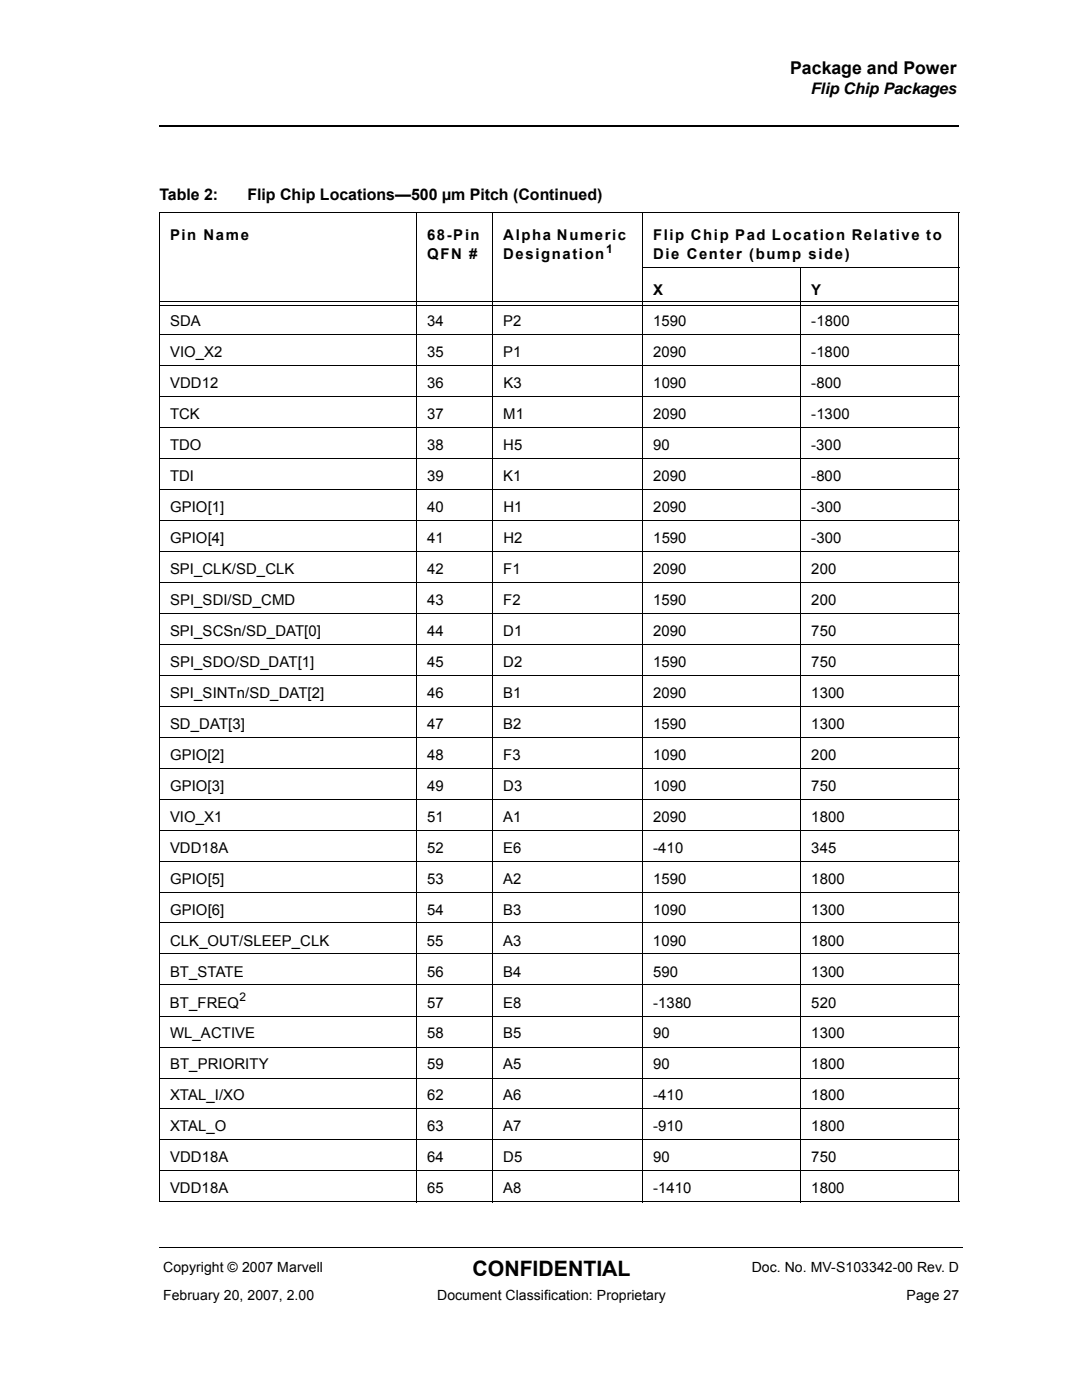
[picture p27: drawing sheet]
<svg xmlns="http://www.w3.org/2000/svg" width="216mm" height="279mm" viewBox="0 0 216 279" stroke-linecap="round" stroke-linejoin="round" font-family="sans-serif">
<defs><g id="words">
<text font-size="4.2" x="94.1" y="254.4">CONFIDENTIAL</text>
<text font-size="3.5" x="157.4" y="14.7">Package and Power</text>
<g font-size="3.2">
<text x="161.4" y="18.7">Flip Chip Packages</text>
<text x="31.8" y="39.9">Table 2:</text>
<text x="49.3" y="39.9">Flip Chip Locations—500 μm Pitch (Continued)</text>
</g>
<g font-size="3">
<text x="33.9" y="47.9">Pin Name</text>
<text x="85.1" y="47.9">68-Pin</text>
<text x="100.2" y="47.9">Alpha Numeric</text>
<text x="130.1" y="47.9">Flip Chip Pad Location Relative to</text>
<text x="85.1" y="51.6">QFN #</text>
<text x="100.2" y="51.6">Designation</text>
<text x="130.1" y="51.6">Die Center (bump side)</text>
<text x="130.1" y="58.8">X</text>
<text x="161.6" y="58.8">Y</text>
<text x="33.9" y="65">SDA</text>
<text x="85.1" y="65">34</text>
<text x="100.2" y="65">P2</text>
<text x="130.1" y="65">1590</text>
<text x="161.6" y="65">-1800</text>
<text x="33.9" y="71.1">VIO_X2</text>
<text x="85.1" y="71.1">35</text>
<text x="100.2" y="71.1">P1</text>
<text x="130.1" y="71.1">2090</text>
<text x="161.6" y="71.1">-1800</text>
<text x="33.9" y="77.3">VDD12</text>
<text x="85.1" y="77.3">36</text>
<text x="100.3" y="77.3">K3</text>
<text x="130.1" y="77.3">1090</text>
<text x="161.6" y="77.3">-800</text>
<text x="33.9" y="83.5">TCK</text>
<text x="85.1" y="83.5">37</text>
<text x="100.2" y="83.5">M1</text>
<text x="130.1" y="83.5">2090</text>
<text x="161.6" y="83.5">-1300</text>
<text x="33.9" y="89.7">TDO</text>
<text x="85.1" y="89.7">38</text>
<text x="100.2" y="89.7">H5</text>
<text x="130.1" y="89.7">90</text>
<text x="161.6" y="89.7">-300</text>
<text x="33.9" y="95.8">TDI</text>
<text x="85.1" y="95.8">39</text>
<text x="100.2" y="95.8">K1</text>
<text x="130.1" y="95.8">2090</text>
<text x="161.6" y="95.8">-800</text>
<text x="33.9" y="102">GPIO[1]</text>
<text x="85.1" y="102">40</text>
<text x="100.3" y="102">H1</text>
<text x="130.1" y="102">2090</text>
<text x="161.6" y="102">-300</text>
<text x="33.9" y="108.2">GPIO[4]</text>
<text x="85.1" y="108.2">41</text>
<text x="100.3" y="108.2">H2</text>
<text x="130.1" y="108.2">1590</text>
<text x="161.6" y="108.2">-300</text>
<text x="33.9" y="114.4">SPI_CLK/SD_CLK</text>
<text x="85.1" y="114.4">42</text>
<text x="100.2" y="114.4">F1</text>
<text x="130.1" y="114.4">2090</text>
<text x="161.6" y="114.4">200</text>
<text x="33.9" y="120.6">SPI_SDI/SD_CMD</text>
<text x="85.1" y="120.6">43</text>
<text x="100.2" y="120.6">F2</text>
<text x="130.1" y="120.6">1590</text>
<text x="161.6" y="120.6">200</text>
<text x="33.9" y="126.7">SPI_SCSn/SD_DAT[0]</text>
<text x="85.1" y="126.7">44</text>
<text x="100.2" y="126.7">D1</text>
<text x="130.1" y="126.7">2090</text>
<text x="161.6" y="126.7">750</text>
<text x="33.9" y="132.9">SPI_SDO/SD_DAT[1]</text>
<text x="85.1" y="132.9">45</text>
<text x="100.2" y="132.9">D2</text>
<text x="130.1" y="132.9">1590</text>
<text x="161.6" y="132.9">750</text>
<text x="33.9" y="139.1">SPI_SINTn/SD_DAT[2]</text>
<text x="85.1" y="139.1">46</text>
<text x="100.2" y="139.1">B1</text>
<text x="130.1" y="139.1">2090</text>
<text x="161.6" y="139.1">1300</text>
<text x="33.9" y="145.2">SD_DAT[3]</text>
<text x="85.1" y="145.2">47</text>
<text x="100.2" y="145.2">B2</text>
<text x="130.1" y="145.2">1590</text>
<text x="161.6" y="145.2">1300</text>
<text x="33.9" y="151.4">GPIO[2]</text>
<text x="85.1" y="151.4">48</text>
<text x="100.2" y="151.4">F3</text>
<text x="130.1" y="151.4">1090</text>
<text x="161.6" y="151.4">200</text>
<text x="33.9" y="157.6">GPIO[3]</text>
<text x="85.1" y="157.6">49</text>
<text x="100.2" y="157.6">D3</text>
<text x="130.1" y="157.6">1090</text>
<text x="161.6" y="157.6">750</text>
<text x="33.9" y="163.8">VIO_X1</text>
<text x="85.1" y="163.8">51</text>
<text x="100.2" y="163.8">A1</text>
<text x="130.1" y="163.8">2090</text>
<text x="161.6" y="163.8">1800</text>
<text x="33.9" y="169.9">VDD18A</text>
<text x="85.1" y="169.9">52</text>
<text x="100.2" y="169.9">E6</text>
<text x="130.1" y="169.9">-410</text>
<text x="161.6" y="169.9">345</text>
<text x="33.9" y="176.1">GPIO[5]</text>
<text x="85.1" y="176.1">53</text>
<text x="100.2" y="176.1">A2</text>
<text x="130.1" y="176.1">1590</text>
<text x="161.6" y="176.1">1800</text>
<text x="33.9" y="182.3">GPIO[6]</text>
<text x="85.1" y="182.3">54</text>
<text x="100.2" y="182.3">B3</text>
<text x="130.1" y="182.3">1090</text>
<text x="161.6" y="182.3">1300</text>
<text x="33.9" y="188.5">CLK_OUT/SLEEP_CLK</text>
<text x="85" y="188.5">55</text>
<text x="100.2" y="188.5">A3</text>
<text x="130" y="188.5">1090</text>
<text x="161.5" y="188.5">1800</text>
<text x="33.9" y="194.6">BT_STATE</text>
<text x="85.1" y="194.6">56</text>
<text x="100.2" y="194.6">B4</text>
<text x="130.1" y="194.6">590</text>
<text x="161.6" y="194.6">1300</text>
<text x="33.9" y="200.8">BT_FREQ</text>
<text x="85.1" y="200.8">57</text>
<text x="100.2" y="200.8">E8</text>
<text x="130.1" y="200.8">-1380</text>
<text x="161.6" y="200.8">520</text>
<text x="33.9" y="207">WL_ACTIVE</text>
<text x="85.1" y="207">58</text>
<text x="100.2" y="207">B5</text>
<text x="130.1" y="207">90</text>
<text x="161.6" y="207">1300</text>
<text x="33.9" y="213.1">BT_PRIORITY</text>
<text x="85.1" y="213.1">59</text>
<text x="100.2" y="213.1">A5</text>
<text x="130.1" y="213.1">90</text>
<text x="161.6" y="213.1">1800</text>
<text x="33.9" y="219.3">XTAL_I/XO</text>
<text x="85.1" y="219.3">62</text>
<text x="100.2" y="219.3">A6</text>
<text x="130.1" y="219.3">-410</text>
<text x="161.6" y="219.3">1800</text>
<text x="33.9" y="225.5">XTAL_O</text>
<text x="85.1" y="225.5">63</text>
<text x="100.2" y="225.5">A7</text>
<text x="130.1" y="225.5">-910</text>
<text x="161.6" y="225.5">1800</text>
<text x="33.9" y="231.7">VDD18A</text>
<text x="85.1" y="231.7">64</text>
<text x="100.2" y="231.7">D5</text>
<text x="130.1" y="231.7">90</text>
<text x="161.6" y="231.7">750</text>
<text x="33.9" y="237.9">VDD18A</text>
<text x="85.1" y="237.9">65</text>
<text x="100.2" y="237.9">A8</text>
<text x="130.1" y="237.9">-1410</text>
<text x="161.6" y="237.9">1800</text>
</g>
<g font-size="2.8">
<text x="32.5" y="253.4">Copyright © 2007 Marvell</text>
<text x="149.7" y="253.4">Doc. No. MV-S103342-00 Rev. D</text>
<text x="32.5" y="259.1">February 20, 2007, 2.00</text>
<text x="87.1" y="259.1">Document Classification: Proprietary</text>
<text x="180.6" y="259.1">Page 27</text>
</g>
<g font-size="2.4">
<text x="120.7" y="50.4">1</text>
<text x="47.7" y="199.6">2</text>
</g>
</g></defs>
<path d="M31.8 24.9h.1v.3h-.1z" fill="#000"/>
<path d="M31.9 25h159.1" fill="none" stroke="#000" stroke-width=".34"/>
<g fill="none" stroke="#000" stroke-width=".2">
<path d="M31.7 42.3h159.4M31.8 42.4v197.1M83 42.2v197.4M98.1 42.2v197.4M127.9 53.3h63.2M128 42.2v197.4M159.5 53.2v186.4M191 42.4v197.1M31.7 66.7h159.4M31.7 72.8h159.4M31.7 79h159.4M31.8 60.1h159.1"/>
<path d="M31.8 60.9h159.1M31.7 85.2h159.4M31.7 91.4h159.4M31.7 97.6h159.4M31.7 103.7h159.4M31.7 109.9h159.4M31.7 116.1h159.4M31.7 122.2h159.4M31.7 128.4h159.4M31.7 134.6h159.4M31.7 140.8h159.4M31.7 146.9h159.4"/>
<path d="M31.7 153.1h159.4M31.7 159.3h159.4M31.7 165.5h159.4M31.7 171.6h159.4M31.7 177.8h159.4M31.7 184h159.4M31.7 190.1h159.4M31.7 196.3h159.4M31.7 202.5h159.4M31.7 208.7h159.4M31.7 214.9h159.4M31.7 221h159.4"/>
<path d="M31.7 227.2h159.4M31.7 233.4h159.4M31.7 239.6h159.4M31.8 248.7h160"/>
</g>
<use href="#words"/>
</svg>
